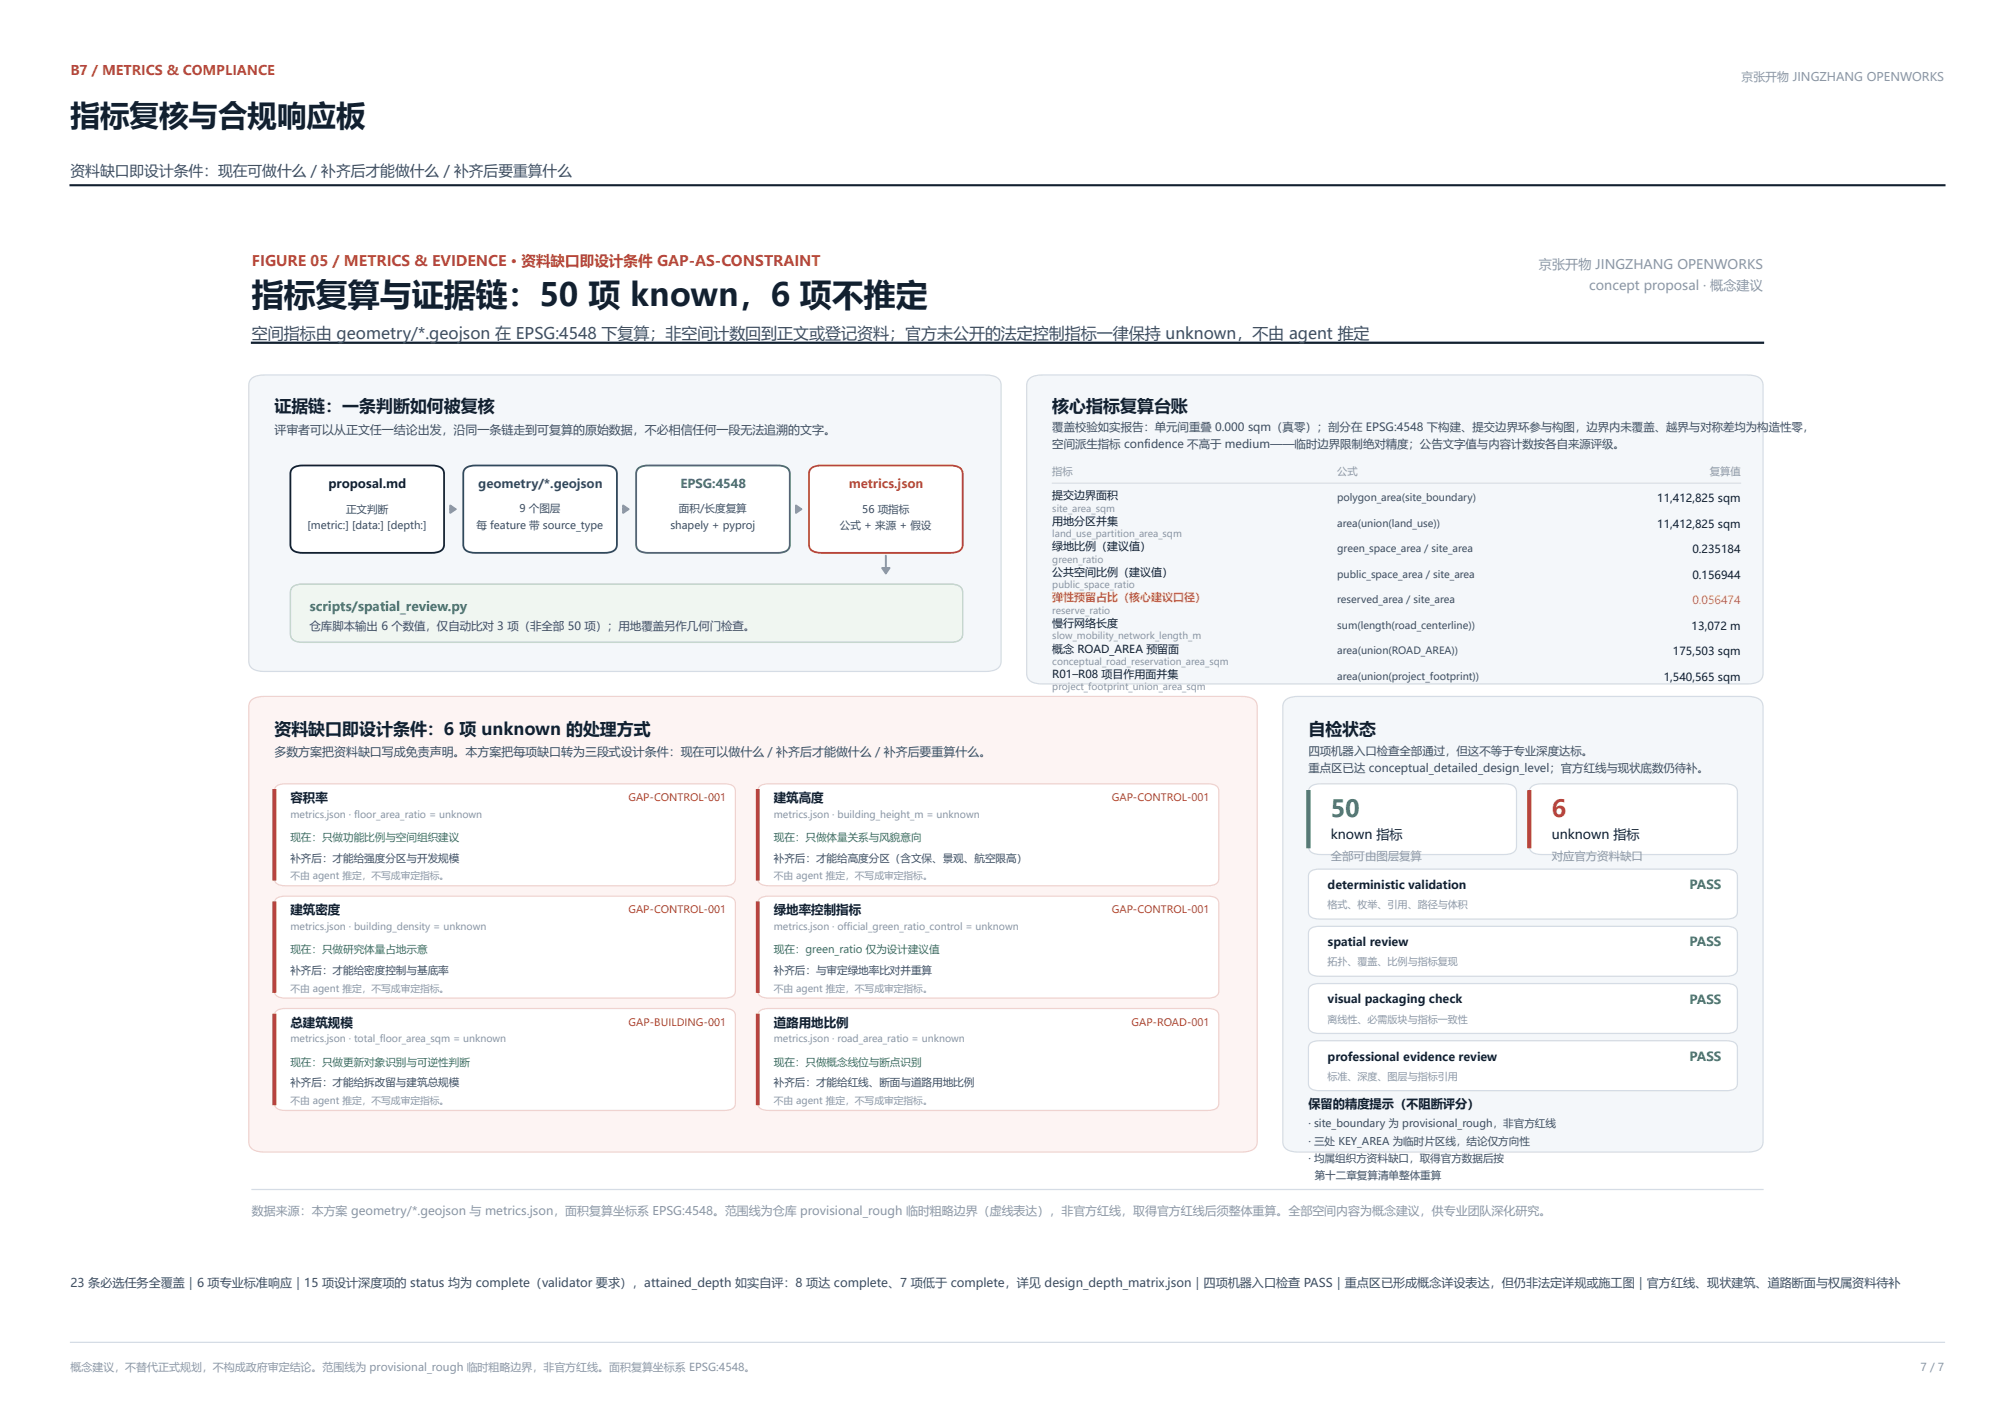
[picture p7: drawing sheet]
<svg xmlns="http://www.w3.org/2000/svg" width="1189mm" height="841mm" viewBox="0 0 1189 841" stroke-linecap="round" stroke-linejoin="round" font-family="sans-serif">
<defs><g id="words">
<text font-size="18.9" fill="#12202f" x="149" y="181">指标复算与证据链：50 项 known，6 项不推定</text>
<text font-size="17.4" fill="#12202f" x="42" y="74">指标复核与合规响应板</text>
<text font-size="13.9" fill="#3f7d58" x="785" y="482">50</text>
<text font-size="13.9" fill="#b23a48" x="916" y="482">6</text>
<g font-size="10" fill="#12202f">
<text x="162" y="243">证据链：一条判断如何被复核</text>
<text x="621" y="243">核心指标复算台账</text>
<text x="162" y="434">资料缺口即设计条件：6 项 unknown 的处理方式</text>
<text x="772" y="434">自检状态</text>
</g>
<text font-size="9.4" fill="#3d4e63" x="149" y="200">空间指标由 geometry/*.geojson 在 EPSG:4548 下复算；非空间计数回到正文或登记资料；官方未公开的法定控制指标一律保持 unknown，不由 agent 推定</text>
<text font-size="8.7" fill="#3d4e63" x="42" y="104">资料缺口即设计条件：现在可做什么／补齐后才能做什么／补齐后要重算什么</text>
<text font-size="8.6" fill="#c0522c" x="149" y="157">FIGURE 05 / METRICS &amp; EVIDENCE · 资料缺口即设计条件 GAP-AS-CONSTRAINT</text>
<text font-size="7.9" fill="#c0522c" x="42" y="44">B7 / METRICS &amp; COMPLIANCE</text>
<g font-size="7.8" fill="#8a97a8">
<text x="908" y="158">京张开物 JINGZHANG OPENWORKS</text>
<text x="938" y="171">concept proposal · 概念建议</text>
</g>
<g font-size="7.7" fill="#12202f">
<text x="785" y="495">known 指标</text>
<text x="916" y="495">unknown 指标</text>
</g>
<text font-size="7.5" fill="#3f7d58" x="183" y="360">scripts/spatial_review.py</text>
<g font-size="7.4" fill="#12202f">
<text x="171" y="473">容积率</text>
<text x="457" y="473">建筑高度</text>
<text x="171" y="540">建筑密度</text>
<text x="457" y="540">绿地率控制指标</text>
<text x="171" y="606">总建筑规模</text>
<text x="457" y="606">道路用地比例</text>
</g>
<g font-size="7.4" fill="#3f7d58">
<text x="997" y="525">PASS</text>
<text x="997" y="559">PASS</text>
<text x="997" y="592">PASS</text>
<text x="997" y="626">PASS</text>
</g>
<g font-size="7.2" fill="#12202f">
<text x="194" y="288">proposal.md</text>
<text x="772" y="654">保留的精度提示（不阻断评分）</text>
</g>
<text font-size="7.2" fill="#2e4a6b" x="282" y="288">geometry/*.geojson</text>
<text font-size="7.2" fill="#1f6f8b" x="402" y="288">EPSG:4548</text>
<text font-size="7.2" fill="#c0522c" x="501" y="288">metrics.json</text>
<g font-size="7.1" fill="#3d4e63">
<text x="162" y="256">评审者可以从正文任一结论出发，沿同一条链走到可复算的原始数据，不必相信任何一段无法追溯的文字。</text>
<text x="162" y="446">多数方案把资料缺口写成免责声明。本方案把每项缺口转为三段式设计条件：现在可以做什么／补齐后才能做什么／补齐后要重算什么。</text>
<text x="42" y="759">23 条必选任务全覆盖｜6 项专业标准响应｜15 项设计深度项的 status 均为 complete（validator 要求），attained_depth 如实自评：8 项达 complete、7 项低于 complete，详见 design_depth_matrix.json｜四项机器入口检查 PASS｜重点区已形成概念详设表达，但仍非法定详规或施工图｜官方红线、现状建筑、道路断面与权属资料待补</text>
</g>
<text font-size="7.1" fill="#8a97a8" x="149" y="717">数据来源：本方案 geometry/*.geojson 与 metrics.json，面积复算坐标系 EPSG:4548。范围线为仓库 provisional_rough 临时粗略边界（虚线表达），非官方红线，取得官方红线后须整体重算。全部空间内容为概念建议，供专业团队深化研究。</text>
<text font-size="7" fill="#8a97a8" x="1028" y="48">京张开物 JINGZHANG OPENWORKS</text>
<g font-size="6.9" fill="#12202f">
<text x="783" y="525">deterministic validation</text>
<text x="783" y="558">spatial review</text>
<text x="783" y="592">visual packaging check</text>
<text x="783" y="626">professional evidence review</text>
</g>
<g font-size="6.7" fill="#3d4e63">
<text x="621" y="254">覆盖校验如实报告：单元间重叠 0.000 sqm（真零）；剖分在 EPSG:4548 下构建、提交边界环参与构图，边界内未覆盖、越界与对称差均为构造性零，union 与提交边界拓扑相等。</text>
<text x="621" y="264">空间派生指标 confidence 不高于 medium——临时边界限制绝对精度；公告文字值与内容计数按各自来源评级。</text>
<text x="183" y="372">仓库脚本输出 6 个数值，仅自动比对 3 项（非全部 50 项）；用地覆盖另作几何门检查。</text>
<text x="772" y="446">四项机器入口检查全部通过，但这不等于专业深度达标。</text>
<text x="772" y="456">重点区已达 conceptual_detailed_design_level；官方红线与现状底数仍待补。</text>
</g>
<g font-size="6.7" fill="#8a97a8">
<text x="785" y="507">全部可由图层复算</text>
<text x="916" y="507">对应官方资料缺口</text>
</g>
<g font-size="6.6" fill="#12202f">
<text x="978" y="297">11,412,825 sqm</text>
<text x="978" y="312">11,412,825 sqm</text>
<text x="999" y="327">0.235184</text>
<text x="999" y="342">0.156944</text>
<text x="998" y="372">13,072 m</text>
<text x="987" y="387">175,503 sqm</text>
<text x="982" y="402">1,540,565 sqm</text>
</g>
<text font-size="6.6" fill="#e0a32e" x="999" y="357">0.056474</text>
<g font-size="6.5" fill="#12202f">
<text x="621" y="295">提交边界面积</text>
<text x="621" y="310">用地分区并集</text>
<text x="621" y="325">绿地比例（建议值）</text>
<text x="621" y="340">公共空间比例（建议值）</text>
<text x="621" y="370">慢行网络长度</text>
<text x="621" y="385">概念 ROAD_AREA 预留面</text>
<text x="621" y="400">R01–R08 项目作用面并集</text>
</g>
<text font-size="6.5" fill="#e0a32e" x="621" y="355">弹性预留占比（核心建议口径）</text>
<g font-size="6.5" fill="#8a97a8">
<text x="42" y="809">概念建议，不替代正式规划，不构成政府审定结论。范围线为 provisional_rough 临时粗略边界，非官方红线。面积复算坐标系 EPSG:4548。</text>
<text x="1133" y="809">7 / 7</text>
</g>
<g font-size="6.2" fill="#3d4e63">
<text x="204" y="302">正文判断</text>
<text x="307" y="302">9 个图层</text>
<text x="401" y="302">面积/长度复算</text>
<text x="509" y="302">56 项指标</text>
<text x="181" y="312">[metric:] [data:] [depth:]</text>
<text x="396" y="312">shapely + pyproj</text>
<text x="496" y="312">公式 + 来源 + 假设</text>
<text x="281" y="312">每 feature 带 source_type</text>
<text x="171" y="509">补齐后：才能给强度分区与开发规模</text>
<text x="457" y="509">补齐后：才能给高度分区（含文保、景观、航空限高）</text>
<text x="171" y="575">补齐后：才能给密度控制与基底率</text>
<text x="457" y="575">补齐后：与审定绿地率比对并重算</text>
<text x="171" y="641">补齐后：才能给拆改留与建筑总规模</text>
<text x="457" y="641">补齐后：才能给红线、断面与道路用地比例</text>
<text x="772" y="665">· site_boundary 为 provisional_rough，非官方红线</text>
<text x="772" y="676">· 三处 KEY_AREA 为临时片区线，结论仅方向性</text>
<text x="772" y="686">· 均属组织方资料缺口，取得官方数据后按</text>
<text x="776" y="696">第十二章复算清单整体重算</text>
</g>
<g font-size="6.2" fill="#3f7d58">
<text x="171" y="496">现在：只做功能比例与空间组织建议</text>
<text x="457" y="496">现在：只做体量关系与风貌意向</text>
<text x="171" y="563">现在：只做研究体量占地示意</text>
<text x="457" y="563">现在：green_ratio 仅为设计建议值</text>
<text x="171" y="629">现在：只做更新对象识别与可逆性判断</text>
<text x="457" y="629">现在：只做概念线位与断点识别</text>
</g>
<g font-size="6.1" fill="#8a97a8">
<text x="621" y="281">指标</text>
<text x="789" y="281">公式</text>
<text x="1009" y="281">复算值</text>
</g>
<g font-size="6.1" fill="#b23a48">
<text x="371" y="473">GAP-CONTROL-001</text>
<text x="656" y="473">GAP-CONTROL-001</text>
<text x="371" y="539">GAP-CONTROL-001</text>
<text x="656" y="539">GAP-CONTROL-001</text>
<text x="371" y="605">GAP-BUILDING-001</text>
<text x="668" y="605">GAP-ROAD-001</text>
</g>
<g font-size="5.9" fill="#3d4e63">
<text x="789" y="296">polygon_area(site_boundary)</text>
<text x="789" y="311">area(union(land_use))</text>
<text x="789" y="326">green_space_area / site_area</text>
<text x="789" y="341">public_space_area / site_area</text>
<text x="789" y="356">reserved_area / site_area</text>
<text x="789" y="371">sum(length(road_centerline))</text>
<text x="789" y="386">area(union(ROAD_AREA))</text>
<text x="789" y="401">area(union(project_footprint))</text>
</g>
<g font-size="5.9" fill="#8a97a8">
<text x="783" y="536">格式、枚举、引用、路径与体积</text>
<text x="783" y="570">拓扑、覆盖、比例与指标复现</text>
<text x="783" y="604">离线性、必需版块与指标一致性</text>
<text x="783" y="637">标准、深度、图层与指标引用</text>
</g>
<g font-size="5.7" fill="#8a97a8">
<text x="171" y="483">metrics.json · floor_area_ratio = unknown</text>
<text x="457" y="483">metrics.json · building_height_m = unknown</text>
<text x="171" y="519">不由 agent 推定，不写成审定指标。</text>
<text x="457" y="519">不由 agent 推定，不写成审定指标。</text>
<text x="171" y="549">metrics.json · building_density = unknown</text>
<text x="457" y="549">metrics.json · official_green_ratio_control = unknown</text>
<text x="171" y="585">不由 agent 推定，不写成审定指标。</text>
<text x="457" y="585">不由 agent 推定，不写成审定指标。</text>
<text x="171" y="615">metrics.json · total_floor_area_sqm = unknown</text>
<text x="457" y="615">metrics.json · road_area_ratio = unknown</text>
<text x="171" y="652">不由 agent 推定，不写成审定指标。</text>
<text x="457" y="652">不由 agent 推定，不写成审定指标。</text>
</g>
<g font-size="5.6" fill="#8a97a8">
<text x="621" y="302">site_area_sqm</text>
<text x="621" y="317">land_use_partition_area_sqm</text>
<text x="621" y="332">green_ratio</text>
<text x="621" y="347">public_space_ratio</text>
<text x="621" y="362">reserve_ratio</text>
<text x="621" y="377">slow_mobility_network_length_m</text>
<text x="621" y="392">conceptual_road_reservation_area_sqm</text>
<text x="621" y="407">project_footprint_union_area_sqm</text>
</g>
</g></defs>
<path d="M42 109h1105" fill="none" stroke="#12202f" stroke-width="1.2"/>
<path d="M42 792h1105" fill="none" stroke="#d5dce5" stroke-width=".75"/>
<path d="M122 126h945v614h-945z" fill="#fff"/>
<g fill="#f4f7fa" stroke="#d5dce5" stroke-width=".74" stroke-linecap="butt">
<path d="M148 223l4-1 4-1h425a8 8 0 0 1 10 5v164a7 7 0 0 1-8 6h-427a8 8 0 0 1-9-5v-164v-2z"/>
<path d="M607 223l4-1 4-1h416a8 8 0 0 1 9 5v172a7 7 0 0 1-8 6h-417a8 8 0 0 1-9-6v-171v-1z"/>
</g>
<path d="M148 413l4-2h4h576a8 8 0 0 1 10 5v258a7 7 0 0 1-8 6h-578a8 8 0 0 1-9-5v-258v-2z" fill="#fdf4f3" stroke="#efd3d0" stroke-width=".74" stroke-linecap="butt"/>
<path d="M759 413l2-1 5-1h265a8 8 0 0 1 9 5v258a7 7 0 0 1-8 6h-266a8 8 0 0 1-9-5v-258v-2z" fill="#f4f7fa" stroke="#d5dce5" stroke-width=".74" stroke-linecap="butt"/>
<path d="M149 202h891" fill="none" stroke="#12202f" stroke-width="1.3"/>
<path d="M621 285h406" fill="none" stroke="#d5dce5" stroke-width=".66"/>
<path d="M149 702h891" fill="none" stroke="#d5dce5" stroke-width=".74"/>
<path d="M172 277l2-2h5h75a6 6 0 0 1 8 5v41a5 5 0 0 1-6 5h-77a6 6 0 0 1-8-5v-41z" fill="#fff" stroke="#12202f" stroke-width="1.1" stroke-linecap="butt"/>
<path d="M274 277l2-2h5h75a6 6 0 0 1 8 5v41a5 5 0 0 1-6 5h-77a6 6 0 0 1-8-5v-41z" fill="#fff" stroke="#2e4a6b" stroke-width="1.1" stroke-linecap="butt"/>
<path d="M376 277l2-2h5h75a6 6 0 0 1 8 5v41a5 5 0 0 1-6 5h-77a6 6 0 0 1-8-5v-41z" fill="#fff" stroke="#1f6f8b" stroke-width="1.1" stroke-linecap="butt"/>
<path d="M478 277l2-2h5h75a6 6 0 0 1 8 5v41a5 5 0 0 1-6 5h-77a6 6 0 0 1-8-5v-41z" fill="#fff" stroke="#c0522c" stroke-width="1.1" stroke-linecap="butt"/>
<path d="M172 347l2-2h5h381a6 6 0 0 1 8 5v24a5 5 0 0 1-6 5h-383a6 6 0 0 1-8-5v-24z" fill="#f0f6f1" stroke="#bbd5be" stroke-width=".82" stroke-linecap="butt"/>
<g fill="#fff" stroke="#efd3d0" stroke-width=".74" stroke-linecap="butt">
<path d="M163 464l2-1h4h258a5 5 0 0 1 7 4v51a5 5 0 0 1-7 5h-258a5 5 0 0 1-7-5v-51z"/>
<path d="M448 464l2-1h4h259a5 5 0 0 1 6 4v51a5 5 0 0 1-6 5h-259a5 5 0 0 1-7-5v-51z"/>
<path d="M163 530l2-1h4h258a5 5 0 0 1 7 4v52a5 5 0 0 1-7 4h-258a5 5 0 0 1-7-4v-52z"/>
<path d="M448 530l2-1h4h259a5 5 0 0 1 6 4v52a5 5 0 0 1-6 4h-259a5 5 0 0 1-7-4v-52z"/>
<path d="M163 597l2-1 4-1h258a5 5 0 0 1 7 4v52a5 5 0 0 1-7 4h-258a5 5 0 0 1-7-4v-52z"/>
<path d="M448 597l2-1 4-1h259a5 5 0 0 1 6 4v52a5 5 0 0 1-6 4h-259a5 5 0 0 1-7-4v-52z"/>
</g>
<g fill="#fff" stroke="#d5dce5" stroke-width=".74" stroke-linecap="butt">
<path d="M773 465l3-2h4h107a6 6 0 0 1 8 4v32a5 5 0 0 1-6 5h-109a6 6 0 0 1-8-5v-32z"/>
<path d="M903 465l3-2h4h108a6 6 0 0 1 7 4v32a5 5 0 0 1-6 5h-109a6 6 0 0 1-8-5v-32z"/>
<path d="M773 514l2-1h4h240a5 5 0 0 1 6 4v21a5 5 0 0 1-6 4h-240a5 5 0 0 1-7-4v-21z"/>
<path d="M773 548l2-1h4h240a5 5 0 0 1 6 4v21a5 5 0 0 1-6 4h-240a5 5 0 0 1-7-4v-21z"/>
<path d="M773 582l2-1 4-1h240a5 5 0 0 1 6 5v21a5 5 0 0 1-6 4h-240a5 5 0 0 1-7-4v-21z"/>
<path d="M773 616l2-1 4-1h240a5 5 0 0 1 6 5v20a5 5 0 0 1-6 5h-240a5 5 0 0 1-7-5v-20z"/>
</g>
<path d="M162 466v54M447 466v54M162 532v54M447 532v54M162 598v54M447 598v54" fill="none" stroke="#b23a48" stroke-width="2.3" stroke-linecap="butt"/>
<path d="M772 466v35" fill="none" stroke="#3f7d58" stroke-width="2.5" stroke-linecap="butt"/>
<path d="M902 466v35" fill="none" stroke="#b23a48" stroke-width="2.5" stroke-linecap="butt"/>
<path d="M266 301h3M368 301h3M470 301h3M523 328v10" fill="none" stroke="#8a97a8" stroke-width="1.1"/>
<g fill="#8a97a8" stroke="#8a97a8" stroke-width="1.1">
<path d="M266 298l3 3-3 2z"/>
<path d="M368 298l3 3-3 2z"/>
<path d="M470 298l3 3-3 2z"/>
<path d="M521 335h4l-2 3z"/>
</g>
<use href="#words"/>
</svg>
